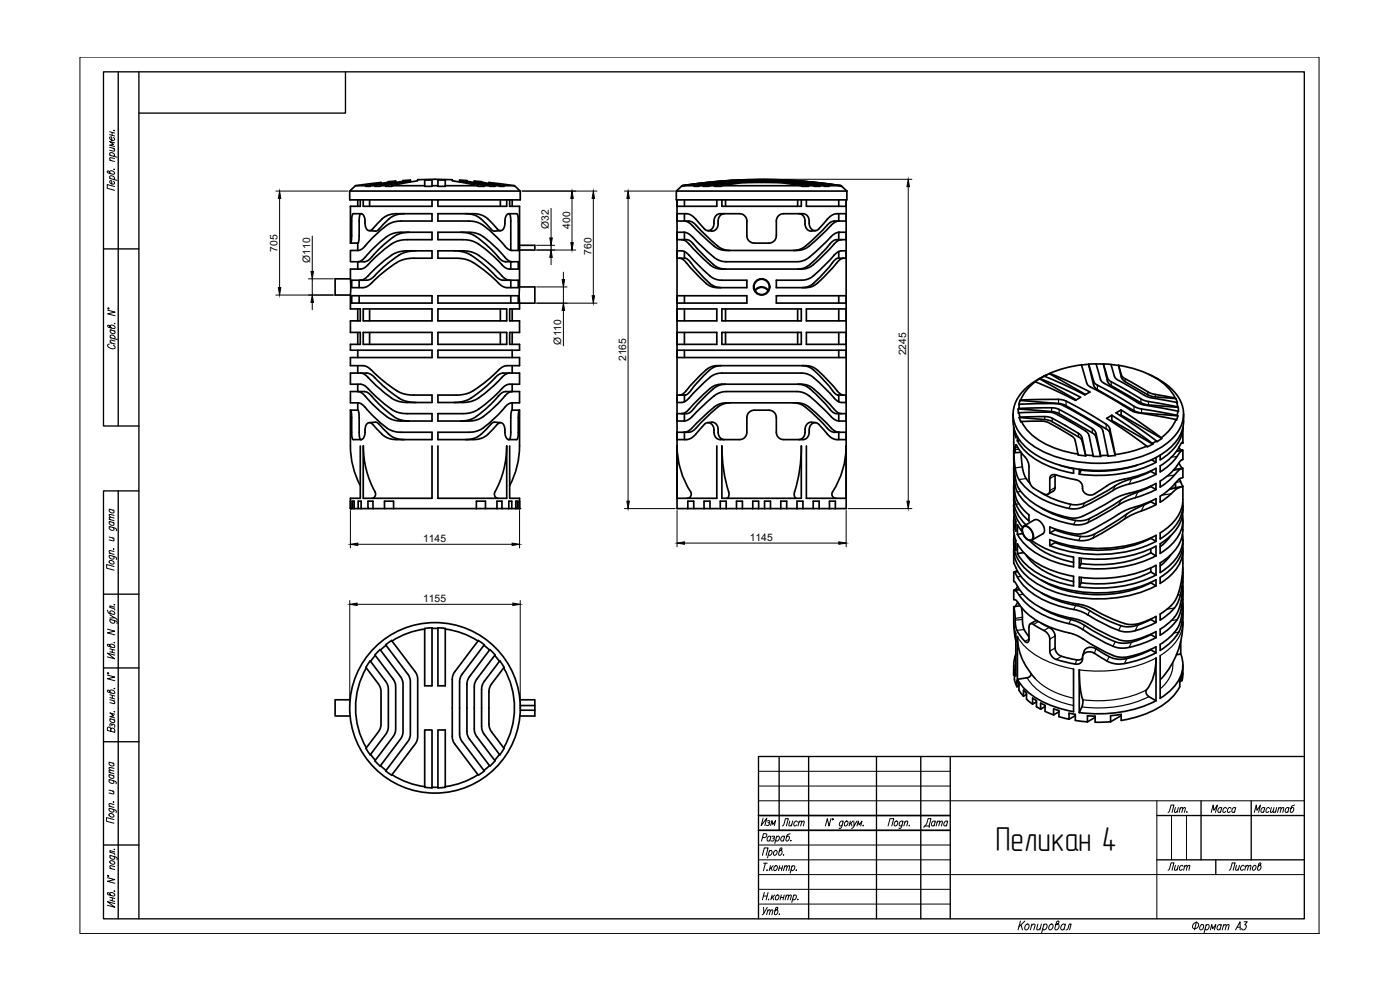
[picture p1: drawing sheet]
<svg xmlns="http://www.w3.org/2000/svg" width="420mm" height="297mm" viewBox="0 0 420 297" stroke-linecap="round" stroke-linejoin="round" font-family="sans-serif">
<defs><g id="words">
<text font-size="10.4" x="298.8" y="255.3">Пеликан 4</text>
<g font-size="5.7">
<text x="227.2" y="249.1">Изм</text>
<text x="275.9" y="249.4">Дата</text>
<text x="349.2" y="262.5">Лист</text>
</g>
<g font-size="5.3">
<text x="349.2" y="244.8">Лит.</text>
<text x="375.4" y="244.8">Масштаб</text>
<text x="233.5" y="249.1">Лист</text>
</g>
<g font-size="3.1">
<text x="164.7" y="68.7" transform="rotate(-90 164.7 68.7)">Ø32</text>
<text x="171.1" y="68.7" transform="rotate(-90 171.1 68.7)">400</text>
<text x="83.3" y="75.5" transform="rotate(-90 83.3 75.5)">705</text>
<text x="177.5" y="76.4" transform="rotate(-90 177.5 76.4)">760</text>
<text x="93.1" y="78.8" transform="rotate(-90 93.1 78.8)">Ø110</text>
<text x="168.4" y="103.4" transform="rotate(-90 168.4 103.4)">Ø110</text>
<text x="272" y="106.6" transform="rotate(-90 272 106.6)">2245</text>
<text x="187.9" y="108.4" transform="rotate(-90 187.9 108.4)">2165</text>
<text x="127" y="162.7">1145</text>
<text x="225" y="162.4">1145</text>
<text x="127" y="180.7">1155</text>
</g>
</g></defs>
<g fill="none" stroke="#000" stroke-width=".51">
<path d="M105 57.3h51.1M105 57.3v2.7h51.1v-2.7M106.7 55.7h3.2M106.7 55.7l-1.7 1.6M107.4 60v1.9M108.1 60v1.9h-2.9v11h2.3l.1-.2 .2-7.4 .2-.9 .3-.3M109 60v1.9h20.7v-1.9M109.9 55.7l-.1 .2h1.3l.1-.2M110.9 60v1.9M111.2 55.7l5.4-1.2 2.2-.2-.5 .3-5.7 1.1M111.2 55.7h1.4M112.6 55.7l-.1 .2h1.6l.1-.2"/>
<path d="M114.2 55.7h1.7M114.3 54.7v.1M114.3 54.8l-4.4 .9M114.3 54.7l-7.6 1M114.3 54.8v.2M115.9 55.7l-.2 .2h1.8l.1-.2M117.6 55.7l7.6-1.4 .2-.4 5.1-.1 5.2 .1 .2 .4 7.6 1.4M117.6 55.7h9.9M118.8 54.5v.2M123.2 54.2v-.2l-2.2 .2-.4 .2-6.4 1.3M123.2 54.2l-7.3 1.5M123.2 54.2v.4"/>
<path d="M127.5 55.7v-1.7h2.2v1.7M127.5 55.7v.2h2.2v-.2M129.7 55.7h1.7M131.4 60v1.9h20.7v-1.9M131.4 55.7v-1.7h2.2v1.7M131.4 55.7v.2h2.2v-.2M133.6 55.7h9.9M137.9 54.2v.4M142.3 54.5h2.2l5.4 1.2M142.3 54.5l6.2 1.2M142.3 54.5v.2M143.5 55.7l.1 .2h1.8l-.2-.2"/>
<path d="M145.2 55.7l-7-1.3-.3-.1v-.3l2.2 .2 .3 .2 6.5 1.3M145.2 55.7h1.7M146.7 54.7l4.5 1M146.7 54.7l7.7 1M146.7 54.8v.2M146.9 55.7l.1 .2h1.6l-.1-.2M148.5 55.7h1.4M149.9 55.7l.1 .2h1.3l-.1-.2M150.2 60v1.9M151.2 55.7h3.2M153 60v1.9h2.9v11.7M153.7 60v1.9"/>
<path d="M154.4 55.7l1.7 1.6M203 57.3h51.2M203 57.3v2.7h51.2v-2.7M203.2 60v92.6h3.2M204.7 55.7a148.7 148.7 0 0 1 47.7 0M204.7 55.7h.1M204.7 55.7l-1.7 1.6M204.7 55.7l-.2 .2 .4-.2M204.9 55.7h3.6M205.4 60v1.9M208.5 55.7a112.6 112.6 0 0 1 40.1 0M208.5 55.7l-.1 .2h1.2l.2-.2"/>
<path d="M209.8 55.7a104.9 104.9 0 0 1 37.5 0M209.8 55.7h1.4M211.2 55.7a98 98 0 0 1 34.7 0M211.2 55.7l-.1 .2h1.6l.1-.2M212.8 55.7a81.3 81.3 0 0 1 22.7-1.2l8.8 1.2M212.8 55.7h1.8M214.6 55.7a71.5 71.5 0 0 1 20.2-1l7.7 1M214.6 55.7l-.2 .2h2l.2-.2M215.1 60v1.9h-11.9M216.6 55.7a68.4 68.4 0 0 1 18-.8l6 .8M216.6 55.7h24M216.6 60v1.9h23.9v-1.9"/>
<path d="M217.7 60v1.9M221.9 54l-6.3 .4-10.7 1.3M221.9 54l-8.5 .6-8.7 1.1M221.9 54h.1M239.4 60v1.9M240.6 55.7l.1 .2h2l-.2-.2M242 60v1.9h11.9M242.5 55.7h1.8M244.3 55.7l.2 .2h1.6l-.2-.2M245.9 55.7h1.4M247.3 55.7l.2 .2h1.3l-.2-.2M248.6 55.7h3.6"/>
<path d="M251.7 60v1.9M252.2 55.7l-6.4-.8-10.6-.9 8.5 .6 8.7 1.1M252.2 55.7l.4 .2-.2-.2M252.4 55.7h.1M252.4 55.7l1.8 1.6M253.9 60v92.6h-3.2M105.2 72.9l.3-1.1 .2-7.3 .3-.4h2.4a1.99 1.99 0 0 1 1.1 2.2 2.2 2.2 0 0 0 1.5 2.9 5.4 5.4 0 0 0 2.3-2.2 7.2 7.2 0 0 1 7.1-2.9h9.3v2.2h-3.2a31.2 31.2 0 0 0-8.4 .3 20.9 20.9 0 0 0-7.3 5.8l-1.2 1.4M107.4 72.9v2.2M107.4 78.5v2.2M107.5 78.5a4 4 0 0 0 2.7-2l2-2.1a18.9 18.9 0 0 1 5.8-4.4l2.4-.3h9.3v2.2h-1.5a35.9 35.9 0 0 0-8.5 .3 21.2 21.2 0 0 0-7.4 5.3l-.6 .6a6.6 6.6 0 0 1-3.3 2.6h-3.2v3M109.6 73.8a3.4 3.4 0 0 1-3.7 1.3h-.7v3.4h2.3M113.6 68.9l-.7 .4-2.1-.1"/>
<path d="M119 78.8a12.5 12.5 0 0 1 7.9-1.3h2.8v-2.2h-1.5a33.9 33.9 0 0 0-8.5 .3 21.5 21.5 0 0 0-7.4 5.2l-.6 .7a6.3 6.3 0 0 1-3.3 2.6h-.3M119 78.8l-5.5 4.2a11.2 11.2 0 0 1-4 3.2l-4 .1v-2.2h2.6M121.4 64.1a7.7 7.7 0 0 0-6.5 3.4l-1.3 1.4M122.8 69.7a9.1 9.1 0 0 0-6.9 3.1l-3.3 3.1a6 6 0 0 1-3 2.6h-2.1M124.8 75.3a10.3 10.3 0 0 0-7.6 3l-3.5 3.1a6.5 6.5 0 0 1-3.4 2.7h-2.2M131.4 69.7h6.3a11.7 11.7 0 0 1 6.4 .7l2.6 2 3.6 3.4a6.5 6.5 0 0 0 3.1 2.7h2.1v2.2h-.3a5.6 5.6 0 0 1-3.7-.5 37.8 37.8 0 0 0-9.5-7.8 21.1 21.1 0 0 0-7.5-.5h-3.1zM136.3 75.3a10.4 10.4 0 0 1 7.6 3l3.5 3.1a6.4 6.4 0 0 0 3.4 2.7h2.1M138.3 69.7a9.1 9.1 0 0 1 6.9 3.1l3.3 3.1a5.9 5.9 0 0 0 3 2.6h2.1M139.7 64.1a7.8 7.8 0 0 1 6.5 3.4l1.7 1.7h2.4M142.1 78.8a12.5 12.5 0 0 0-7.9-1.3h-2.8v-2.2h1.5a33.9 33.9 0 0 1 8.5 .3 21.2 21.2 0 0 1 7.4 5.2l.6 .7a6.2 6.2 0 0 0 3.3 2.6h.2M142.1 78.8l5.5 4.2a12.6 12.6 0 0 0 3.6 3.1l4.3 .2v-2.2h-2.6M151.5 73.8l-2.6-2.8a14 14 0 0 0-6.4-4.5l-11.1-.2v-2.2h9.2a7.6 7.6 0 0 1 7.6 3.4l.3 .4a1.9 1.9 0 0 0 1.9 1.3 3.4 3.4 0 0 0 1.2-3.5l.5-1.2 .5-.4 2.7 .2 .2 1.6v9.2a3.7 3.7 0 0 1-3.7-1l-.3-.3"/>
<path d="M152.7 64.1l.4 .5 .2 1.3v9.2M153.3 78.5v2.2M155.9 73.6v1.4M155.9 73.6h4.6v1.4h-4.6M155.9 75v11.1M203.2 64.1h.6a5 5 0 0 1 4.7 1.3l1.2 1.3a5.7 5.7 0 0 0 2.6 2.5 2.16 2.16 0 0 0 2-2.9 2.04 2.04 0 0 1 1.9-2.2h5.7l1.4 .5 .6 .7 .2 .8v4.6a2.24 2.24 0 0 0 2.3 2.2h4.4a2.24 2.24 0 0 0 2.2-2.2v-4.6l.2-.8 .6-.7 1.4-.5h5.8a2.04 2.04 0 0 1 1.9 2.2 2.04 2.04 0 0 0 .3 2.1 2.04 2.04 0 0 0 2.1 .7l1.7-1.9a6.2 6.2 0 0 1 4.2-3.1h2.7M203.2 66.3h2.1M203.2 69.7h.6a4.4 4.4 0 0 1 4.6 2l5.8 5.5M203.2 71.9h1.4M203.2 77.5h.8M203.2 75.3h.3a3.8 3.8 0 0 1 3.9 1.9l2.5 2.7a13.4 13.4 0 0 0 5.2 4l1.5 .2h7.5v2.2h-7.5a6.6 6.6 0 0 1-6.3-2.8l-4.3-4.7M204 77.5a2.81 2.81 0 0 1 2 1.3"/>
<path d="M204 77.5h1.8l1.5 1.3M204.6 71.9a3.7 3.7 0 0 1 2.8 2l2.5 2.6a13 13 0 0 0 5.2 4l1.5 .2h22.6a6.9 6.9 0 0 0 6.5-2.8l2.8-2.7a9.8 9.8 0 0 1 3.6-3.2l.4-.1M204.6 71.9h1.5a3.5 3.5 0 0 1 2.5 2l5.5 5.5M205.3 66.3a4.2 4.2 0 0 1 3.1 2l5.8 5.5M205.3 66.3h1.4a3.2 3.2 0 0 1 2.3 1.4M205.4 64.1v2.2M205.4 69.7v2.2M205.4 75.5v2M207.3 78.8l2.7 3.3a12.7 12.7 0 0 0 4.7 3.9l1.7 .3M209 67.7l2.5 2.6 3.8 3.5M214.1 79.4a5.4 5.4 0 0 0 3.6 1.3M214.2 73.8a6.5 6.5 0 0 0 5.1 1.3h17.1a9.1 9.1 0 0 0 5.7-.7l.8-.6"/>
<path d="M214.2 77.2a6.7 6.7 0 0 0 5.1 1.3h18.5a6.7 6.7 0 0 0 5.1-1.3M215.3 73.8a5.7 5.7 0 0 0 3.8 1.3M217.4 64.1a2.04 2.04 0 0 0-1.9 2.2v.8a2.01 2.01 0 0 1-1.9 2.2l-1.2-.1M239.7 64.1a2.04 2.04 0 0 1 1.9 2.2v.8a2.01 2.01 0 0 0 1.9 2.2l1.3-.1M241.8 73.8a5.7 5.7 0 0 1-3.8 1.3M249.8 78.8l-2.7 3.3a12.9 12.9 0 0 1-4.7 3.9l-1.6 .3M251.7 64.1v2.2M251.7 69.7v2.2M251.7 75.5v2M251.8 66.3h2.1M251.8 66.3a4.1 4.1 0 0 0-3 2l-5.9 5.5M251.8 66.3h-1.4a3.9 3.9 0 0 0-2.8 2l-5.8 5.5"/>
<path d="M252.5 71.9h1.4M252.5 71.9h-1.5a3.4 3.4 0 0 0-2.5 2l-2.4 2.6a13 13 0 0 1-5.2 4l-1.5 .2M253.2 77.5h.7M253.2 77.5a2.81 2.81 0 0 0-2 1.3M253.2 77.5h-1.8l-1.6 1.3M253.9 75.3h-.3a3.7 3.7 0 0 0-3.8 1.9l-2.6 2.7a13.2 13.2 0 0 1-5.2 4l-1.5 .2h-7.5v2.2h7.5a6.6 6.6 0 0 0 6.4-2.8l4.3-4.7M253.9 69.7h-.6a4.3 4.3 0 0 0-4.5 2l-5.9 5.5M105.2 88.5v4.2h2.9v3.6h-2.9v3.4h2.9v3.6h-2.9v1.8h24.5v2.2h-24.5v2.4h1.1a6.5 6.5 0 0 1 4.2 .6l4.5 4a14.6 14.6 0 0 0 7.9 4.2h6.8v2.3h-1.5a33.9 33.9 0 0 1-8.5-.4l-2.3-1M105.2 83.7v4.8M105.2 83.7h-4.6v4.8h4.6M105.5 88.7h24.2v2.2h-24.2zM107.4 92.7v3.6"/>
<path d="M107.4 99.7v3.6M107.8 84.1v2.2M107.8 88.7v2.2M109 92.7h20.7v3.6h-20.7zM109 99.7h20.7v3.6h-20.7zM110.9 92.7v3.6M110.9 99.7v3.6M131.4 88.7h24.1v2.2h-24.1zM131.4 92.7h20.7v3.6h-20.7zM131.4 99.7h20.7v3.6h-20.7zM150.2 92.7v3.6M150.2 99.7v3.6"/>
<path d="M153.3 84.1v2.2M153.3 88.7v2.2M153.7 92.7v3.6M153.7 99.7v3.6M155.9 91v1.7h-2.9v3.6h2.9v3.4h-2.9v3.6h2.9v1.8h-24.5v2.2h24.5v2.4h-1.1a6.5 6.5 0 0 0-4.2 .6l-4.5 4a14.6 14.6 0 0 1-7.9 4.2h-6.8v2.3h1.5a33.9 33.9 0 0 0 8.5-.4l2.2-1M155.9 86.1v4.9M155.9 86.1h4.6v4.9h-4.6M203.2 88.7h20.9v2.2h-20.9M203.2 92.7h11.9v3.6h-11.9M203.2 99.7h11.9v3.6h-11.9M205.4 88.7v2.2M205.4 92.7v3.6"/>
<path d="M205.4 99.7v3.6M216.6 92.7h23.9v3.6h-23.9zM216.6 99.7h23.9v3.6h-23.9zM217.7 92.7v3.6M217.7 99.7v3.6M226.6 87.3a2.3 2.3 0 0 1 3.9 0M230.6 87.2a2.44 2.44 0 0 0-4.1 0M239.4 92.7v3.6M239.4 99.7v3.6M251.7 88.7v2.2M251.7 92.7v3.6M251.7 99.7v3.6"/>
<path d="M253.9 88.7h-20.9v2.2h20.9M253.9 92.7h-11.9v3.6h11.9M253.9 99.7h-11.9v3.6h11.9M107.4 105.1v2.2M107.4 109.7v2.2M107.4 115.3v2.2M107.5 117.5a4 4 0 0 1 2.7 2l2.7 2.8 3.1 2.6M107.5 117.5h1.9a3.8 3.8 0 0 1 2.7 2l3.1 3.1 2.9 2.3M107.5 117.5h-2.3v3.4h.4a3.7 3.7 0 0 1 3.7 1l2.9 3.1 3.8 3.3M108.1 111.9h2a4.2 4.2 0 0 1 3 2l3.4 3.2 3.2 2.3M108.1 111.9a4.1 4.1 0 0 1 3 2l3.3 3.1 3 2.4M108.1 111.9h-2.9v3.4h.7a5.5 5.5 0 0 1 3.7 .5l.9 .8"/>
<path d="M110.5 116.6l3.2 3.2a13.4 13.4 0 0 0 7.3 4.2l8.7 .1v2.2h-6.3a11.7 11.7 0 0 1-6.4-.7l-1-.6M119.7 119.4a9.6 9.6 0 0 0 5.1 1.4M141.4 119.4a9.6 9.6 0 0 1-5.1 1.4M150.6 116.6l-3.2 3.2a13.6 13.6 0 0 1-7.3 4.2l-8.7 .1v2.2h6.3a11.7 11.7 0 0 0 6.4-.7l1-.6M152.9 111.9a4 4 0 0 0-2.9 2l-3.3 3.1-3 2.4M152.9 111.9h3v3.4h-.7a5.5 5.5 0 0 0-3.7 .5l-.9 .8M152.9 111.9h-1.9a4.1 4.1 0 0 0-2.9 2l-3.5 3.2-3.2 2.3M153.6 117.5a3.9 3.9 0 0 0-2.7 2l-2.7 2.8-3.1 2.6M153.6 117.5h2.3v3.4h-.4a3.7 3.7 0 0 0-3.7 1l-2.9 3.1-3.8 3.3M153.6 117.5h-1.9a3.8 3.8 0 0 0-2.7 2l-3.1 3.1-2.9 2.3M153.7 105.1v2.2M153.7 109.7v2.2"/>
<path d="M153.7 115.3v2.2M203.2 118.5h.8M203.2 107.3h50.7M203.2 105.1h50.7M205.4 105.1v2.2M205.4 118.5v2.1M206.8 119.4a3.5 3.5 0 0 1-3.6 1.4M206.8 119.4l3.1-3.3a13.3 13.3 0 0 1 5.2-4l1.5-.2h21.3a8.7 8.7 0 0 1 5.5 .8l3.1 2.7 3.8 4M211.8 111.1a5.7 5.7 0 0 1 4.7-1.4h24.1a5.8 5.8 0 0 1 4.7 1.4M211.8 111.1l-4.8 4.8a5.9 5.9 0 0 1-2.8 2.6h-.2M214.1 116.6l-4.9 4.9a5.8 5.8 0 0 1-2.9 2.6h-1.7M216.4 109.7a6.4 6.4 0 0 0-5 2.8l-5.1 5.7-.5 .3h-1.8"/>
<path d="M217.7 115.3a5.4 5.4 0 0 0-3.6 1.3M239.4 115.3a5.4 5.4 0 0 1 3.6 1.3M240.8 109.7a6.5 6.5 0 0 1 5 2.8l3.1 3.4a6.1 6.1 0 0 0 2.5 2.6h1.8M243.1 116.6l4.9 4.9a5.7 5.7 0 0 0 2.8 2.6h1.7M245.4 111.1l4.2 4.2a9 9 0 0 0 3.2 3.2h.4M250.3 119.4a3.5 3.5 0 0 0 3.6 1.4M251.7 105.1v2.2M251.7 118.5v2.1M253.2 118.5h.7M310.7 114.5a12.8 12.8 0 0 0-4.4 5.5M312 113.6l-1.3 1M312.2 113.6l6.1 2.6 6 3-1.5 .9-7.5-3.6-4.6-1.9"/>
<path d="M312.2 113.6l-.2 .1 11 6.3M313.4 112.8l-1.2 .8M314.3 112.4l-1 .4M314.9 112.1l4.7 1.9 7.5 3.6-1.5 .9-6.1-3-6.1-2.6M314.9 112.1l10.9 6.2M315 112.1l-1.6 .8M315.1 112a32.9 32.9 0 0 1 9.5-2.5l1.6 5.6 .3 .5 13.3 7.7 1.4 .5 8.9 1.5 3 .7 .4-1.2M326.7 109.3l-2.1 .2M326.7 109.3l1.5 5.1 .5 .8 11.6 6.7 1.7 .7 11.3 2M326.7 109.3l1.5 6.3 .3 .6 .9 .7 11.8 6.7 1.4 .3 10.9 .9M326.7 109.3l2.2-.1 1.4 4.7 .5 .7 10.8 6.3 1.7 .6 10.1 1.8M328.9 109.2h2.2"/>
<path d="M331.1 109.2l1.3 5.2 .5 .8 9.5 5.6M331.2 109.2l1.2 4.3 1.1 1 9.9 5.7 10 1.9M331.2 109.2h-.1M331.2 109.2l2.2 .1M335.7 109.7l-2.3-.3 1.1 3.7 .9 .8 9.1 5.2 8.7 1.6M335.7 109.7l.9 2.9 .5 .6 7.4 4.4 1.6 .6 6.8 1.4M335.7 109.7l.8 3.5M335.7 109.6a24.4 24.4 0 0 1 15.8 7.8l1.2 2M336.6 113.2l.2 .6 .9 .7M337.7 114.5l7.6 4.3 7.6 .8M344.8 112.3a17.9 17.9 0 0 1 9.7 8.6 9.9 9.9 0 0 1-3.5 11.4 32.9 32.9 0 0 1-21.4 6.7 33.7 33.7 0 0 1-21.4-6.7 9.8 9.8 0 0 1-2.9-12.5 17.2 17.2 0 0 1 8.1-6.9M352.9 119.6l.5 1.3"/>
<path d="M105.2 123.1l.3 1.1 .2 7.3 .3 .4h2.4a1.99 1.99 0 0 0 1.1-2.2 2.2 2.2 0 0 1 1.5-2.9l.6 .3 3 3.1M107.4 120.9v2.2M108.1 133.8v15.7h-2.9v3.1M108.3 131.9l-.3-.3-.2-.8-.2-7.5-.1-.2h-2.3v10.7a25.4 25.4 0 0 0 2.9 11.9M110.8 126.8l2.1-.1 .7 .5M113.6 127.1l1.3 1.4a7.7 7.7 0 0 0 6.5 3.4M116 128.3a8 8 0 0 0 5.9 1.4h7.8v2.2h-9.3a7.2 7.2 0 0 1-5.9-1.7M118.1 125a7.9 7.9 0 0 0 4.7 1.3M129.7 133.8v15.7h-20.7v-15.7a32.1 32.1 0 0 0 3.7 14.4l-.3 .9-.8 .4M131.4 133.8v15.7h20.7v-15.7a31.6 31.6 0 0 1-3.7 14.4l.3 .9 .7 .4M142.9 125a7.9 7.9 0 0 1-4.6 1.3M145.1 128.3a8 8 0 0 1-5.9 1.4h-7.8v2.2h9.2a7.2 7.2 0 0 0 5.9-1.7"/>
<path d="M150.3 126.8h-2.4l-1.7 1.7a7.8 7.8 0 0 1-6.5 3.4M152.7 131.9l.3-.3 .3-.8 .2-7.5 .1-.2h2.3v10.7a25.4 25.4 0 0 1-2.9 11.9M153 133.8v15.7h2.9v3.1M153.7 120.9v2.2M155.8 123.1l-.2 1.1-.3 7.3-.2 .4h-2.4a1.99 1.99 0 0 1-1.2-2.2 2.2 2.2 0 0 0-1.4-2.9l-.6 .3-3 3.1M203.2 131.9h.6a5 5 0 0 0 4.7-1.3l2.5-2.8a1.77 1.77 0 0 1 2.2-.8 1.77 1.77 0 0 1 1.1 2v.7a2.04 2.04 0 0 0 1.9 2.2h5.7l1.4-.5 .6-.6 .2-.9v-4.6a2.24 2.24 0 0 1 2.3-2.2h4.4a2.24 2.24 0 0 1 2.2 2.2v4.6l.2 .9 .6 .6 1.4 .5h5.8a2.04 2.04 0 0 0 1.9-2.2 2.04 2.04 0 0 1 .3-2.1 2.04 2.04 0 0 1 2.1-.6l1.7 1.8a6.7 6.7 0 0 0 3.9 3.1h3M203.2 124.1h1.4M203.2 129.7h2.1M203.2 133.8a27.1 27.1 0 0 0 4.2 14.2l-.3 1.1-.9 .4M204.6 124.1a3.7 3.7 0 0 0 2.8-2l2.5-2.6a13.4 13.4 0 0 1 5.2-4l1.5-.2h22.6a7 7 0 0 1 6.5 2.8l2.8 2.7a9.7 9.7 0 0 0 3.6 3.2l.4 .1M205.3 129.7a4.2 4.2 0 0 0 3.1-2l2.7-2.7a13.7 13.7 0 0 1 5.4-3.9l1.5-.2h18.4a9.1 9.1 0 0 1 5.7 .7l5.4 4.8a10.4 10.4 0 0 0 3.5 3.1l.8 .2M205.4 124.1v2.2"/>
<path d="M205.4 129.7v2.2M207.8 125a4.6 4.6 0 0 1-4.6 1.3M207.8 125l3.3-3.4a13.4 13.4 0 0 1 5.4-3.9l1.5-.2h19.8a7.5 7.5 0 0 1 6.7 2.7l4.9 4.8M209 128.3a3.2 3.2 0 0 1-2.3 1.4h-1.4M212.4 126.8l1.2-.1a2.01 2.01 0 0 1 1.9 2.2v.8a2.04 2.04 0 0 0 1.9 2.2M215.1 133.8v15.7h-11.9M219.1 120.9a7 7 0 0 0-5.4 2.7l-4.7 4.7M238 120.9a7.1 7.1 0 0 1 5.4 2.7l4.8 4.7M242 133.8v15.7h11.9M244.8 126.8l-1.3-.1a2.01 2.01 0 0 0-1.9 2.2v.8a2.04 2.04 0 0 1-1.9 2.2M248.1 128.3a3.2 3.2 0 0 0 2.3 1.4h1.4M249.4 125a4.6 4.6 0 0 0 4.5 1.3"/>
<path d="M251.7 124.1v2.2M251.7 129.7v2.2M251.8 129.7h2.1M252.5 124.1h1.4M253.9 133.8a26.8 26.8 0 0 1-4.2 14.2l.3 1.1 .9 .4M304 124.3a11.8 11.8 0 0 0 6.1 11.6 39.1 39.1 0 0 0 30.5 3.8 22.8 22.8 0 0 0 13-8.1 10.7 10.7 0 0 0 1.6-7.3M304.2 128.3l.2 7.4h.2l.2-2.3 1.6 2.3a6.4 6.4 0 0 1 2.4 4.1v3.8a3.9 3.9 0 0 0 1.4 2.8M304.2 135.1l.2 5.8a11 11 0 0 0 5.6 10 26.2 26.2 0 0 0 12.9 4.5 29.4 29.4 0 0 0 8.4-3.9 20.6 20.6 0 0 1 7.6-3.5M304.2 128.3l.7 3M304.3 134a19.5 19.5 0 0 0 1.5 9.9 22.3 22.3 0 0 0 13.4 8.3 8.1 8.1 0 0 0 7.6-1l4.5-2.4a24.9 24.9 0 0 1 10.5-4.3l5.1-2.2M304.3 139.2l.1 4.9M304.9 130.2v1.1"/>
<path d="M305.3 131.1v1.2M305.3 132.3a21.1 21.1 0 0 0 13.6 9l3.3 .7v-1.4M305.6 122.7l10 .8M305.6 122.7v1.3l.2-.2M305.8 122.5h11a73.5 73.5 0 0 1 11.8 6.8l.3 .8 1.4 6.6M305.8 122.5l-.2 .2M305.8 123.8l9.7-.1 1.3 .4 4.5 2.5 4.4 2.7 .8 .6 .4 .9 1.2 5.9M305.8 123.8l.3 1.3M305.9 125.3l.5 1.3 .2-.1M306 121.3l11.9-.1a77.2 77.2 0 0 1 12.7 7.4l.4 .8 1.5 7.2M306 121.3l-.2 1.2M306.1 132.2l-.8 .1"/>
<path d="M306.1 120.1l11.6 1 2.2 .6M306.1 120.1l-.3 1.3 .2-.1M306.3 120l8.6-.2 4 .2a81.9 81.9 0 0 1 13.8 8l.3 .5 1.7 7.9M306.3 120l-.2 .1M306.4 135.7l-1.9 .1M306.5 135.8a13.3 13.3 0 0 0 2.1 8.7l.6 .6M306.6 126.5l6.8-.1 1.4 .4 3.4 1.9 3.4 2.1 .9 .8 1 4.7M306.6 126.5a17.5 17.5 0 0 0 10.3 8.1l3.2 1 3.4 .6M315.6 123.5l2.3 .6 10.5 6.2 .5 .9 1.4 5.8M315.8 126.5l8.5 5 .5 .9 1 4.4M315.8 126.5l-1.8-.6-8.1-.6 8.6-.2 1.3 .4 3.9 2.2 4.2 2.5 .6 .7 1.3 5.9M318 139.6l4.2 1.1"/>
<path d="M319.9 121.7l12.1 7 .6 .4 .5 .9M323.5 136.3v.2M323.6 136.5l2.3 .3M325.8 136.5l2.3 .2M328.1 136.7v.2h2.2M330.3 136.7v.3M332.5 136.6v.3l2.2-.3M332.5 136.6l-2.2 .1M333.1 130l1.6 6.7M333.4 126.3l.3-.1 12.3 7.1M333.7 124.6l12.1 8.4M333.7 124.6l-1.6 .9 12.1 8.4"/>
<path d="M333.7 124.6v1.6M334.7 136.4v.3M336.2 124.7l.3-.2 12.1 7.1M336.5 123l5.9 4 6.2 4.6M336.5 123l-1.6 .9 7.6 5.1 4.7 3.5 1.5-.9M336.5 123v1.5M341.2 139.6a38.2 38.2 0 0 1-16.7 1.4M342.4 120.8l1.8 .6 9.4 .8M344.2 133.8a33.9 33.9 0 0 1-9.5 2.6M345.6 138l1.3 .7M345.8 133l.2 .3M346 133.2l-1.7 .9-.1-.2"/>
<path d="M346.9 137.3v1.4M346.9 138.7a39.2 39.2 0 0 1-23 3.6M347.1 132.3l-1.2 .7M352.9 125.9a12.4 12.4 0 0 1-4.4 5.4M353.2 120.7l.2 .2M353.2 120.7l.2 1.3M353.3 124.6l.2 .2M353.4 122.1l.2 .1M353.4 123.3l.2 .2M353.5 123.3l-.2 1.3M353.6 122.2v1.3M353.8 134.3a15.5 15.5 0 0 1-5.6 5.5v1.8a21.7 21.7 0 0 0 6.3-6.3h.1"/>
<path d="M353.8 134.3l.6 .7 .6 .1-.4 .2M354.6 138l-.9 1.1a16.3 16.3 0 0 1-5.5 5.2v1.8l2.4-1.7 2.1-2.2a4 4 0 0 1 2.3-1.7l-.4-.3-.8-1.3M354.9 132.7l-1.1 1.6M354.9 132.7l.1 .2M355 132.9l-.5 .1M355 128.3v4.6M355 135.1v2.7M355 128.3a12.3 12.3 0 0 1-6.8 9.7v-1.4M355 137.8l-.4 .2M105.2 150.4l.1 2.2zM105.3 152.6h.5M105.8 150.4h.5v2.2h-.5z"/>
<path d="M106.3 152.6h1.2M107.5 150.4h.9v2.2h-.9zM108.4 152.6h2M110.4 150.4h1.5v2.2h-1.5zM111.9 152.6h3.5M115.4 150.4h2.7v2.2h-2.7zM118.1 152.6h24.9M143 150.4h2.7v2.2h-2.7zM145.7 152.6h3.4M149.1 150.4h1.6v2.2h-1.6zM150.7 152.6h2M152.7 150.4h.9v2.2h-.9z"/>
<path d="M153.6 152.6h1.2M154.8 150.4h.5v2.2h-.5zM155.3 152.6h.5M155.8 150.4l.1 2.2zM206.4 152.6v-2.2h1.8v2.2M206.4 152.6h1.8M208.2 152.6h3.1M211.3 152.6v-2.2h1.8v2.2M211.3 152.6h1.8M213.1 152.6h3.1M216.2 152.6v-2.2h1.7v2.2M216.2 152.6h1.7"/>
<path d="M217.9 152.6h3.1M218.2 149.5a1.52 1.52 0 0 0 .5-1.9 45.8 45.8 0 0 1-2.1-13.8v15.7h23.9v-15.7a51.6 51.6 0 0 1-2.2 14.6l.2 .7 .5 .4M221 152.6v-2.2h1.8v2.2M221 152.6h1.8M222.8 152.6h3.1M225.9 152.6v-2.2h1.8v2.2M225.9 152.6h5.3M229.5 152.6v-2.2h1.7v2.2M231.2 152.6h3.1M234.3 152.6v-2.2h1.8v2.2M234.3 152.6h1.8M236.1 152.6h3.1"/>
<path d="M239.2 152.6v-2.2h1.8v2.2M239.2 152.6h1.8M241 152.6h3.1M244.1 150.4h1.7v2.2h-1.7zM245.8 152.6h3.1M248.9 152.6v-2.2h1.8v2.2M248.9 152.6h1.8M304.2 145.9a16.8 16.8 0 0 0 .5 6.6l1.2 2.6 2 2.4M304.2 140.5l.2 6.3M304.2 151.7l.1 2.5 .6 2.2M304.2 156l.1 4 .6 2.2M304.3 144.6a12.7 12.7 0 0 0 2.7 9.9l1.8 1.8"/>
<path d="M304.3 150.8a9.6 9.6 0 0 0 2.6 7.4M304.4 154.6l-.1 2.7 .6 2M304.4 144.1l.4 2 .5 1.5M304.4 146.8l.4 2 .5 1.6M304.9 156.4v2.9M305.3 147.6a21.1 21.1 0 0 0 13.6 9 10.4 10.4 0 0 0 6.6 .6l3.8-1.9 4.6-2.7a19.2 19.2 0 0 1 6.8-3.2M305.3 150.4a13.8 13.8 0 0 0 3.5 4.1v1.8M306.8 159.5l-1.5-2.1v2.9M306.9 158.1a1.53 1.53 0 0 1 2.4 .7l.6 1a1.39 1.39 0 0 1 .3 1.5 1.39 1.39 0 0 1-1.3 .9 3.3 3.3 0 0 1-2-4.1zM307 158.2a1.43 1.43 0 0 1 2.3 .6l.5 1a1.31 1.31 0 0 1 .3 1.4 1.31 1.31 0 0 1-1.2 .8 3.1 3.1 0 0 1-1.9-3.8zM307.2 157.9l3.3-1.9a3.1 3.1 0 0 1 2.9 3.6l-.5 .6-3.3 1.9M310.2 146.4l3.1 1.8"/>
<path d="M312.5 147.8a23.3 23.3 0 0 0 11 3.6l2-.5M316.6 158.7v.3M316.6 159l-1.5 .9M316.7 142.4l-.1 4.4-.5 .5-1.6 1M323.9 140.8v1.5M324.5 140.9v.1M324.5 141l-.6 1.3M336.4 150l-5.6 3.5a14.9 14.9 0 0 1-6.4 2.8 27.1 27.1 0 0 1-11.9-3.9M339.6 143.7l-.6 .2a27.6 27.6 0 0 0-8 4.1l-5.5 2.9M342.5 153.3l-.6 .2a31.3 31.3 0 0 0-8.2 4.7l-1.8 1.1a16.3 16.3 0 0 1-6.5 2.9 30.7 30.7 0 0 1-10.3-2.3M345.4 150.5l1.5 .9v-1.8l-2.9 1.4-4 1.3a23.4 23.4 0 0 0-7 3.7l-2.8 1.6a15.3 15.3 0 0 1-6.3 2.6l-4.2-.6-4.6-1.5v1.8M345.4 141.4l1.5 .9"/>
<path d="M345.4 141.3v.1M345.4 150.4v.1M345.4 141.4l-2.7 1.3-3.1 1M345.4 146l-7.2 3-1.8 1.1M345.4 150.5a50.4 50.4 0 0 0-11.5 6.6l-1.7 1.1a17.2 17.2 0 0 1-5.9 2.7 25 25 0 0 1-9.6-1.9M346.9 142.3v-1.8a40.6 40.6 0 0 1-11.5 3.7 26.1 26.1 0 0 0-6.4 3.7 2.53 2.53 0 0 1-3 .3 2.53 2.53 0 0 1-1.2-2.7l-.6-.9-.9-.5-4.9-1.2a3.2 3.2 0 0 0-2.8-.4l-.4 .5-.1 .6v3.6a1.13 1.13 0 0 1-.6 1.1 1.13 1.13 0 0 1-1.2-.1M346.9 145.1v1.8l-1.5-1.1M346.9 151.4l-4.4 1.9M346.9 146.9l-2.9 1.3-3.3 1.1M346.9 145.1a31.7 31.7 0 0 1-8 2.9M351.2 146.7l-.2 .1M352.5 145.3l-1.9 1.9-2.4 1.7v1.8l3.3-2.6"/>
<path d="M352.8 140.3v.5l-.6 .3M352.8 144.9v1.3l-1.6 .5M353.9 143.7l1.1 2.2-.2 .1a5.8 5.8 0 0 0-3.3 2.2M355 140.5v2.7M355 145.9v4M355 151.7v1.4M355 156v2.9M355 149.9a12.2 12.2 0 0 1-6.8 10v1.8a12.6 12.6 0 0 0 6.8-9.9v-1M355 153.1a11.7 11.7 0 0 1-5.7 9.3l-1.1 .7v3a12.4 12.4 0 0 0 6.8-10.5l-.1-1M355 158.9a12.2 12.2 0 0 1-6.8 10v2.9a12.3 12.3 0 0 0 6.8-10.4l-.1-1.1M355 143.2l-.1 .1a4.2 4.2 0 0 0-2.4 2M304.2 179.9h.1a1.72 1.72 0 0 1 1.5 1.3 22.3 22.3 0 0 0 13.4 8.3 18.4 18.4 0 0 1 8.5 3.9l6.4 3.3"/>
<path d="M304.2 165v4l.7 1.4M304.2 161.8a11.6 11.6 0 0 0 5.9 10.8 38.2 38.2 0 0 0 26.3 4.8l6.3-1.6 4.2-1.8M304.2 171.7v2.7l.2 .1M304.2 177.1v2.8M304.3 164.1a10.9 10.9 0 0 0 5.1 9.8 36.6 36.6 0 0 0 25 5.5 34.8 34.8 0 0 0 12.5-3.6M304.4 160.3l-.1 2.8 .6 2M304.4 171.8l.9 1.3M304.4 174.5l.9 1.3M304.7 177.2h.1a21.9 21.9 0 0 0 12.9 9.1 21.2 21.2 0 0 1 6.8 2.3l.4 .3M304.9 162.2v2.9M304.9 170.4a17.7 17.7 0 0 0 10.3 8.7 57.7 57.7 0 0 0 10.2 2.5l1.6 .7 5.8 3a14 14 0 0 0 7.9 2l1.8-.4M305 171.4l-.7 .2 .1 .2"/>
<path d="M305.3 171.2l-.3 .2M305.3 173.1a21.1 21.1 0 0 0 13.6 9 23.6 23.6 0 0 1 6.6 1.8l1 .6M305.3 175.8a21.1 21.1 0 0 0 13.6 9.1 22.2 22.2 0 0 1 7.1 2.1l.5 .2M305.3 160.3a21.1 21.1 0 0 0 13.6 9l3.3 .8v-2.9a30.2 30.2 0 0 1-12.6-5.1M305.4 176.1l-.6 .7-.6 .3 .5 .1M306.9 160.1l-1.6 .2M307.2 165.8l-1.9 .3v-2.9a21.1 21.1 0 0 0 13.6 9l3.3 .7v2.9a25.9 25.9 0 0 1-15.6-7.8l-1.3-1.9M307.9 166.5a20.8 20.8 0 0 0 12.8 7.7l1.5 .3M309 162.2a23.9 23.9 0 0 0 13.2 6.5M312.5 174a36.1 36.1 0 0 0 32.9 .9M312.5 177.9a34.5 34.5 0 0 0 11.9 4.1l2.2 1 5.2 2.8 4.6 1.9M316.6 162.5v.3"/>
<path d="M316.6 162.8l-1.5 .9M324.5 173.3v1.6l-.6 1.2M324.5 167.5v1.6M324.5 169.1l-.6 1.2M345.4 161.5l1.5 .9v-1.8a40.5 40.5 0 0 1-31.8 1.3v1.8M345.4 170.4v1.2l1.5 .9M345.4 161.4v.1M345.4 164.6v1.3M345.4 165.9l1.5 .9M345.4 161.5a37 37 0 0 1-28.7 1.3M345.4 171.6a35.9 35.9 0 0 1-20.9 3.2M345.4 165.9a35.9 35.9 0 0 1-20.9 3.2"/>
<path d="M346.9 166.8v-2.9a39.2 39.2 0 0 1-23 3.5v2.9M346.9 174v1.8l-1.5-1.1M346.9 172.5v-2.9a39.2 39.2 0 0 1-23 3.6v2.9M346.9 172.5a39.2 39.2 0 0 1-23 3.6M346.9 166.8a39.2 39.2 0 0 1-23 3.5M346.9 162.4a40.5 40.5 0 0 1-31.8 1.3M351.4 166.5l-1.2 1.5-2 1.8M351.4 160.7l-1.2 1.5-2 1.9M355 170.4a21.2 21.2 0 0 1-2.2 11.7l-.3 .3M355 161.8v1.4M355 165v4M355 171.7v2.7"/>
<path d="M355 177.1v2.8M355 169a20.1 20.1 0 0 1-3.2 12.3l-.3 .4M355 174.4a17.8 17.8 0 0 1-2.5 10.8 16.9 16.9 0 0 1-4.3 3.6v1.8a11.8 11.8 0 0 0 6.3-7.9l.5-3.8v-3.1M355 179.9a15.4 15.4 0 0 1-2.2 9.4l-2.4 2.4-2.2 1.6v1.8a12.1 12.1 0 0 0 6.5-8.4l.3-5.8M355 163.2a11.7 11.7 0 0 1-5.7 9.3l-1.1 .8v1.7a12.6 12.6 0 0 0 6.8-9.9v-1M111.2 198.4l-.1-.1-1.3 1.9M111.2 198.4l4.7 6.3 .5 1.2 .2 .9-.2 12.1-.7 1.5-4.5 5.9M112.6 196.7l5.5 7.3 .5 1.1 .2 1-.2 13.6-.5 1.1-5.5 7.3M112.6 196.6l-1.4 1.8M114.2 195.1l-.1-.2-.7 .6-.9 1 .1 .2M114.2 195.1l6.1 8.1 .7 1.8-.2 15.4-.5 1.2-6.1 8.1M115.7 193.5l6.8 9 .7 1.8-.2 16.8-.5 1.2-6.6 8.9"/>
<path d="M115.9 193.6l-1.7 1.4M117.5 192.2l7.2 9.5 .7 1.9v17.6l-.2 1-.5 .8-7.1 9.4M117.5 192.2l-1.8 1.3M127.5 188.7a23.8 23.8 0 0 0-9.8 3.6M129.7 188.6v-.2h-1.4l-.8 .1v.3M129.7 188.6v17.2h-2.2v-17M129.7 188.6h1.7M131.4 188.6v-.2h1.4l.8 .1v.3M131.4 188.6v17.2h2.2v-17M133.6 188.7a23.8 23.8 0 0 1 9.9 3.6M143.6 192.2l-7.3 9.5-.6 1.9v17.6l.2 1 .4 .8 7.2 9.4M143.6 192.2l1.8 1.3"/>
<path d="M145.2 193.6l1.7 1.4M145.4 193.5l-6.9 9-.6 1.8 .1 16.8 .5 1.2 6.7 8.9M146.9 195.1l-6.2 8.1-.6 1.8 .1 15.4 .5 1.2 6.2 8.1M146.9 195.1l.1-.2 .7 .6 .9 1-.1 .2M148.5 196.6l1.4 1.8M148.5 196.7l-5.6 7.3-.5 1.1-.1 1 .1 13.6 .5 1.1 5.6 7.3M304.2 182.1v4.6M304.2 199.5v3.1l.2-.1M304.2 186.7l.2 2.9 .5 2.8M304.3 182.1l.4 4.4a7.3 7.3 0 0 0 3.6 6.3l.3-.2 .2-.7v-3.7a.81 .81 0 0 1 .4-1 .81 .81 0 0 1 1 .2l2 1.2a3.9 3.9 0 0 1 2.9 3v3.8l.5 1.5a3.8 3.8 0 0 0 2.8 1.4l2.1 .5a4.9 4.9 0 0 0 3.4 .3l.5-.3a2.52 2.52 0 0 0 .6-2.1 2.53 2.53 0 0 1 4-.3l3.3 1.9M304.9 190v12.8M304.9 196.2a8.7 8.7 0 0 0 0 6.6"/>
<path d="M305.3 191v12.8l3-.4a1.31 1.31 0 0 0 1.2-1.3M305.4 191a18.7 18.7 0 0 0 5.3 12.6M305.4 180.7l-.7 1.3M306.2 181.7l-2 .4M306.6 182.3l.3 3.9a6.6 6.6 0 0 0 1.9 4.9M311.2 186.2l-2 1M312.5 187l.9 .5a4.5 4.5 0 0 1 3.2 2.8l.1 4.3a3.2 3.2 0 0 0 3.2 2.7l.6 .1a6.3 6.3 0 0 0 3.8 .5l.6-.4M312.5 182.4a27.9 27.9 0 0 0 8.9 3.5M321.4 185.9l2.1 .7 2 1.1M325 188.9l4.5 2.8 4.6 2.2M325.5 187.6l4.6 2.8a19.1 19.1 0 0 0 7 2.6l2.5-.3M326.5 184.5l4.6 2.6a19.7 19.7 0 0 0 7.1 2.5 23.4 23.4 0 0 0 8.7-2.8"/>
<path d="M326.5 187.2l4.6 2.7a14.3 14.3 0 0 0 7.7 2.4l3.6-.8 4.5-2v1.8M328.9 194.7a2.37 2.37 0 0 0-3.6 .7l-.4 1.4M328.9 194.6l1.7 1.1a8.7 8.7 0 0 0 7.6 1.9M332.2 198.4a7.8 7.8 0 0 0 5.3 .7M345.4 195l1.5 .9v-1.8a26.4 26.4 0 0 1-10.5 3.1l-2.4-.5M345.4 185.7l1.5 1.1v-1.8l-4.4 1.9M345.4 190.3v.1M345.4 194.8v.2M345.4 190.4l1.5 .9M345.4 195l-3 1.3-4.2 1.3M345.4 185.9l-2.2 1a9.7 9.7 0 0 1-6.8 .8M345.4 190.4l-2.7 1.3-3.1 1"/>
<path d="M346.9 191.3a26.4 26.4 0 0 1-10.5 3.2l-2.4-.6M346.9 195.9a32.9 32.9 0 0 1-9.4 3.2M346.9 197.4v12.9l-2.1-1.3a1.61 1.61 0 0 1-.7-2 14.8 14.8 0 0 0 2.8-9.6zM348.2 196.7v12.8M351.5 181.7l-3.3 2.5v1.8l2.4-1.7 1.9-1.9M354.4 192.4v3.8l-1.3 .2M354.4 196.2a9.6 9.6 0 0 1-2.8 10.6l-3.4 2.7M355 182.1v4.6M355 199.5v2.6M355 186.7a25.4 25.4 0 0 1-6.4 16.9M105.1 210h-4.5v4.8h4.5M109.8 200.2l.1 .2"/>
<path d="M109.9 200.4l3.8 5.1 .6 2.1v10.3l-.6 1.4-3.8 5.1M109.9 200.4a23.8 23.8 0 0 0 0 24M151.2 200.4l-3.9 5.1-.6 2.1 .1 10.3 .5 1.4 3.9 5.1M151.2 200.4l.1-.2-1.3-1.9-4.9 6.4-.5 1.2-.1 .9v11.1l.4 1.6 5.1 7 1.3-2-.1-.1M151.2 200.4a23.8 23.8 0 0 1 0 24M156 210h4.5v1.7M156.1 211.7h4.4v1.4h-4.4M160.5 213.1v1.7h-4.5M304.2 202.1l.1 .5M304.3 200.8l.1 3.1 .8 2.1M305.8 205.3v1.8l1.4 1.8M305.8 205.7l-.6 .3"/>
<path d="M305.8 205.3l-.6-1.1v1.8M307.2 208.9v-1.8l.9 .9v1.8l1.8 1.5M308.1 208.4l-.9 .5M311.1 210.6l-1.2 .7v-1.8l1.2 .7v1.9l1.2 .7M312.3 211v1.8l1.3-.8M312.3 211l1.3 .6 .1 1.8 2.5 1.1M316.2 212.7v1.8l1.6-.9M316.2 212.7l1.6 .5v1.8l3 .8M320.8 215.8v-1.8l1.9 .3v1.9l3.7 .4M322.2 200.7v12.8a25.9 25.9 0 0 1-15.6-7.8l-1.3-1.9M322.7 214.7l-1.9 1.1M323.9 201a40.3 40.3 0 0 0 1.1 9.7l-.2 1.2-.9 1.9z"/>
<path d="M328.7 215.3l-2.3 1.3M333.3 216.6l-4.6 .1v-1.8l-2.3-.1v1.8M336.5 214.7l-3.2 1.9M346.9 210.2a39.2 39.2 0 0 1-23 3.6M354.1 204.6l.6-.4v-1.8l-.6 1.8v1.8a20.1 20.1 0 0 1-12.7 9.1l-4.9 1.1v-1.8l-3.2 .3v1.9M355 202.1l-.3 2.1M109.8 224.5l1.3 2 .1-.2M109.9 224.4l-.1 .1M111.2 226.3l1.4 1.8M112.5 228.3l1.6 1.6 .1-.2M112.6 228.1l-.1 .2M114.2 229.7l1.7 1.5"/>
<path d="M115.7 231.3l1.8 1.3M115.9 231.2l-.2 .1M117.6 232.4l-.1 .2M117.7 232.4a23.8 23.8 0 0 0 9.8 3.6M127.5 236v-17h2.2v17.4l-2.2-.2M127.5 236v.2M129.7 236.2h1.7M133.6 236v-17h-2.2v17.4l2.2-.2M133.6 236v.2M143.5 232.4a23.8 23.8 0 0 1-9.9 3.6M143.5 232.4l.1 .2M145.2 231.2l.2 .1-1.8 1.3"/>
<path d="M146.9 229.7l-1.7 1.5M148.5 228.1l.1 .2M148.6 228.3l-1.6 1.6-.1-.2M149.9 226.3l-1.4 1.8"/>
<circle cx="228.6" cy="86.1" r="2.44"/>
<circle cx="228.6" cy="86.1" r="2.3"/>
<circle cx="130.6" cy="212.4" r="25.6"/>
</g>
<g fill="#000">
<circle cx="105.2" cy="152.6" r=".25"/>
<circle cx="155.9" cy="152.6" r=".25"/>
</g>
<g fill="none" stroke="#000" stroke-width=".36">
<path d="M317.7 119.8v1.3M328.2 114.4v1.2M329.3 115.6v1.3M332.4 113.4v1M333.5 114.5v1.2M336.5 112.5v.7M337.7 113.6v.9M342.4 119.7v1.1M344.5 117.6v.9M346.7 118.3v.8M305.4 134.3l-.7 .1M305.8 134.8l-1.1 .1"/>
<path d="M313.5 125v.9M315.6 122.4v1.1M315.8 125.5v1M317.9 122.9v1.2M319.9 120.3v1.4M323.6 130v1.1M324.8 131.5v.9M327.8 128.6v1.3M328.9 130.1v1.1M332 127.3v1.4M333.1 128.7v1.3M340.3 121.9v1.3"/>
<path d="M342.6 122.7v1.2M344.7 120.5v1M353.3 137l-1.8 .2M353.9 139.1l-.3 .1M354.6 135l-1.4 .2M354.6 135.3l-1.6 .2M354.8 132.7h.1M355 132.9l-.5 .1M304.5 147.7h-.2M304.8 144l-.4 .1M305.8 151.2l-.9 .1M306.4 147.5l-1.1 .1"/>
<path d="M306.8 140.1l-2.1 .3M308 143.6l-2.2 .3M316.6 146.3l-1.5 .9M316.6 142.7l-1.5 .9M321.4 151.3l-.6 1.3M322.8 156.2l-.6 1.2M325.5 150.9l-.6 1.2M327.1 155.6l-.6 1.2M334.7 145.8l-.7 1.3M336.4 150.1l-.7 1.4M338.1 154.2l-.7 1.6M339.6 143.7l-.7 1.6"/>
<path d="M341.5 147.7l-.8 1.7M343.4 151.5l-.9 1.8M351.5 148.2l-2.9 .4M352.5 142.5l-2.2 .4M353.8 146.3l-2.6 .4M354.3 140.8l-2.2 .3M354.3 144.5l-1.4 .2M354.8 140.4l-2 .4M355 145.9l-2.2 .3M305.4 171.4h-.4M305.5 171.6l-1.1 .2M305.8 176.7l-1.2 .2"/>
<path d="M306 177l-1.3 .2M306.4 172.9l-1.1 .2M307.1 178.3l-1.3 .2M324.3 160.9l-.6 1.3M328.6 160.2l-.6 1.2M354.3 178.5l-.9 .1M304.2 186.7l.2 1.7 .5 1.6M305.3 191a21.1 21.1 0 0 0 13.6 9l3.3 .7M306.8 185.9l-2.1 .2M306.8 185.2l-2.1 .4M307.4 188.9l-2.2 .2M308.8 191.8l-1.2 .7"/>
<path d="M311.7 186.5l-1.5 .9M314.9 188.3l-1.6 .9M316.6 190.8l-1.5 1M316.6 194.4l-1.5 1M318.6 196.9l-1.6 1M321.4 185.9l-.6 1.2M322.8 181.6l-.6 1.3M323.1 198l-.4 1.2M325.5 187.7l-.6 1.2M327.1 183.2l-.6 1.3M328.9 194.7l-.4 1.3M332.9 197l-.7 1.4"/>
<path d="M334.7 192.5l-.7 1.4M336.4 187.7l-.7 1.5M338.2 197.6l-.7 1.5M339.6 192.7l-.7 1.5M341.5 187.5l-.8 1.7M346.9 197.4a39.2 39.2 0 0 1-23 3.6M352 198.8a9.3 9.3 0 0 1-3.8 7.9M352.5 182.4l-2.2 .4M353.3 185.9l-1.8 .3M353.8 189.7l-1.5 .2M354.6 182l-.6 .1M354.9 185.3l-.4 .1"/>
<path d="M355 186.7a11.7 11.7 0 0 1-5.7 9.2l-1.1 .8M308.3 203.3a19 19 0 0 0 12.4 8l1.5 .4M310.7 203.6a21.2 21.2 0 0 0 11.5 5.9M344.1 207a33.2 33.2 0 0 1-19.1 3M344.8 209a34.8 34.8 0 0 1-20.1 3.1M348.6 203.6l-.4 .4"/>
</g>
<g fill="none" stroke="#000" stroke-width=".3">
<path d="M32.9 39.5l1.5 .4M33.6 39.7v.9M34.2 39.2h.2zM32.9 51.7a.7 .7 0 0 1 .9-.4 .7 .7 0 0 1 .4 1l-1.8-.4-.2-.5 .3-.1 .7 .8M32.9 53.5l2.2 .6M32.9 48.1l1.5 .4M32.9 46.6l2.2 .6M32.9 44.2l1.5 .4M32.9 40.4l1.5 .4M33.2 53.6l-.3-.4a.74 .74 0 0 1 .9-.4 .74 .74 0 0 1 .5 .9l-.2 .1M33.2 46.7l-.3-.4a.77 .77 0 0 1 .9-.5 .77 .77 0 0 1 .6 .8l-.3 .3M34 44.5l.4 .5-.1 .3-1.4-.2"/>
<path d="M34.1 54.4l.3 .4a.77 .77 0 0 1-.9 .4 .77 .77 0 0 1-.6-.8l.6-.1v.9M34.1 41.3l.3 .4a.74 .74 0 0 1-1 .3 .74 .74 0 0 1-.4-.9h.5v1M34.2 50.8h.2zM34.4 56l-2.2-.6v1.1l2.2 .6M34.4 47.6l-1.4-.3-.1 .4 .4 .5M34.4 42.8l-1.5-.4 1.2 .9-1.2 .3 1.5 .3M32.3 93.1l2.2 .5-2.2 .6 2.2 .5M32.4 92.4l.3 .3zM33 98a.7 .7 0 0 1 1-.4 .7 .7 0 0 1 .3 1l-1.8-.4-.2-.6 .5 .1 .6 .7M33 98.9l1.5 .4M33.4 99l-.2 .1a.74 .74 0 0 0 .4 .9 .74 .74 0 0 0 .9-.3l-.3-.4M34.3 97.1h.2z"/>
<path d="M32.8 103.2l-.2 .1a.57 .57 0 0 0-.3 .6 .57 .57 0 0 0 .5 .4l.9 .4a.59 .59 0 0 0 .9-.4 .59 .59 0 0 0-.6-.7M33 102.8l1.5 .4M33 101.3l2.3 .6M33.4 101.4l-.4-.4a.73 .73 0 0 1 1-.4 .73 .73 0 0 1 .4 .9l-.2 .1M34.5 102.3l-1.3-.2-.2 .3 .5 .5M32.8 158l2 .6 .2 .3-.1 .3M32.8 156.4l1.4 .5M32.8 155.8l1.4 .4M32.8 152.7l1.4 .4M33.1 158l-.1 .1a.72 .72 0 0 0 0 .9 .72 .72 0 0 0 .9 .1l.3-.2-.3-.6M33.1 156.5l-.2 .1a.74 .74 0 0 0 .4 .9 .74 .74 0 0 0 .9-.3l-.3-.4M33.1 152.8l-.2 .1a.73 .73 0 0 0 .4 .9 .73 .73 0 0 0 .9-.4l-.3-.3"/>
<path d="M34.2 155.4l-1.3-.3-.1 .3 .4 .5M34.2 154.7l-1.3-.3-.1 .3 .4 .5M32.8 166.6l2 .6 .2 .3-.1 .4M32.8 166l1.4 .3M32.8 161.1l1.4 .4M32.9 168.3a.84 .84 0 0 1 .9 0 .84 .84 0 0 1 .3 .8 .83 .83 0 0 1-.9 0 .83 .83 0 0 1-.3-.8zM33.1 166.7h-.1a.7 .7 0 0 0 .3 1 .7 .7 0 0 0 .9-.4l-.3-.4M33.8 161.4l.4 .5-.1 .4-1.3-.3M34 164.7l.2 .1zM34.2 170l-2.2-.6v1.1l2.2 .6M34.2 165.5l-1.3-.3-.1 .4 .4 .5M32.2 188.8l2.2 .6-2.2 .5 2.2 .6"/>
<path d="M32.2 183.1l.3 .8 1.7 .4a.74 .74 0 0 0-.1-.9 .74 .74 0 0 0-.9-.1l-.2 .5 .3 .4M33 193.7a.77 .77 0 0 1 .9-.4 .77 .77 0 0 1 .5 .8l-.4 .2-1.6-.4-.2-.5h.6l.5 .7M33 185.8l2 .6 .2 .3-.1 .4M33 184.5l1.4 .8-1.4 .1M33 194.7l1.4 .4M33 195.5l1.4 .4M33.3 185.9l-.1 .1a.72 .72 0 0 0 0 .9 .72 .72 0 0 0 .9 .1l.3-.2-.3-.7M33.7 194.9v.8M34.2 192.8l.2 .1zM34.2 181.4l.2 .1zM34.4 196.6l-2.2-.6 2.2 1.7-2.2-.6M34.4 185.3l.8 .8"/>
<path d="M34.4 182.2l-1.4-.4v.5l1.3 .4 .1 .4M32.2 202.6l2.2 .5-2.2 .6 2.2 .5M32.3 201.9l.3 .3zM33 207.5a.7 .7 0 0 1 .9-.4 .7 .7 0 0 1 .3 1l-1.8-.4-.2-.6h.3l.8 .8M33 215.6l1.4 .4M33 209.9l1.4 .4M33 208.4l1.4 .4M33 209.3l1.4 .4M33.3 218.7l-.2-.4-.7-.1-.2 .9 2.2 .6-.1-.9-.6-.4-.4 .3v.7M33.3 215.7l-.2 .1a.74 .74 0 0 0 .4 .9 .74 .74 0 0 0 .9-.3l-.3-.5M33.6 217.5l.2-.2 .4 .1 .2 .3-.1 .5M33.6 217.7l-.1-.4-.4-.1v.7"/>
<path d="M33.7 208.6v.9M34 210.2l.4 .5-.1 .4-1.3-.3M34.2 213.5l.2 .1zM34.2 206.6h.2zM34.4 214.3l-1.4-.4 1.1 .9-1.1 .2 1.4 .4M32.7 233.9l2 .6 .2 .3-.1 .4M32.7 237.1l1.5 .3M32.7 232.4l1.5 .4M32.7 231.7l1.5 .4M32.7 228.7l1.5 .4M33 234h-.1a.72 .72 0 0 0 .1 .9 .72 .72 0 0 0 .9 .2l.3-.3-.3-.6M33 232.5l-.2 .1a.74 .74 0 0 0 .5 .9 .74 .74 0 0 0 .9-.4l-.3-.4"/>
<path d="M33 228.8h-.2a.83 .83 0 0 0 .4 .9 .83 .83 0 0 0 1-.1l-.3-.6M33.8 237.3l.4 .5-.1 .4-1.4-.3M34.2 231.4l-1.4-.3-.1 .3 .4 .5M34.2 230.6l-1.4-.3-.1 .3 .4 .5M32.7 242.5l2 .6 .2 .3-.1 .4M32.7 241.9l1.5 .4M32.8 244.2a.84 .84 0 0 1 .9 0 .84 .84 0 0 1 .4 .9 .84 .84 0 0 1-.9 0 .84 .84 0 0 1-.4-.9zM33 256.6l2 .6 .2 .3-.1 .4M33 242.6h-.1a.72 .72 0 0 0 .1 .9 .72 .72 0 0 0 .9 .2l.3-.3-.3-.6M33.1 258.3a.84 .84 0 0 1 .9 0 .84 .84 0 0 1 .3 .9 .84 .84 0 0 1-.9 0 .84 .84 0 0 1-.3-.9zM33.3 256.7l-.1 .1a.72 .72 0 0 0 0 .9 .72 .72 0 0 0 .9 .1l.3-.2-.3-.7M34 240.6l.2 .1z"/>
<path d="M34.2 245.9l-2.2-.6v1.1l2.2 .6M34.2 241.4l-1.4-.3-.1 .4 .4 .5M34.2 254.8l.2 .1zM34.4 255.6l-1.4-.4v.5l1.3 .4 .1 .4M228.8 256.6l.6-2.2h1.1l-.6 2.2M228.8 251.3l1-.1 .2-.3v-.7l-.9-.1-.6 2.3M229.2 259h1.1M229.7 259l-.6 2.2M230.9 255.5l.4-.3a.74 .74 0 0 1 .3 .9 .74 .74 0 0 1-.9 .4l-.1-.2M230.9 255.2l-.6 2.2M231.3 259.7l-.4 1.5M231.3 251.2l-.1-.2a.73 .73 0 0 0-.9 .4 .73 .73 0 0 0 .4 1l.4-.4"/>
<path d="M231.4 250.9l-.4 1.5M231.8 251h.7l-.1 .4-.5 .1M232.1 259.7l-1.1 1.1M232.2 251.5l.2 .4-.3 .4h-.7M232.4 255.5l.4-.3a.74 .74 0 0 1 .3 .9 .74 .74 0 0 1-.9 .4zM232.6 259.8l.2-.1a.74 .74 0 0 1 .4 1 .74 .74 0 0 1-.9 .4v-.7zM233 251.2l.4-.3a.73 .73 0 0 1 .4 .9 .73 .73 0 0 1-.9 .5l-.1-.3M233.1 250.9l-.6 2.2M234 259.7l-.4 1.5M234.3 255.2a.74 .74 0 0 1 .3 .9 .74 .74 0 0 1-.9 .4l.4-1.9 .5-.2v.5l-.7 .6M234.9 259.7l-.4 1.5M235.2 256.4h.1"/>
<path d="M235.4 251.2l-.1-.2a.74 .74 0 0 0-.9 .4 .74 .74 0 0 0 .4 1l.4-.4M235.5 250.9l-.4 1.5M235.5 259.7l-.4 1.5M237.1 250.1l-.8 .4-.4 1.6a.7 .7 0 0 0 .9-.3 .7 .7 0 0 0-.4-.9l-.4 .3M237.4 252.1h.1M237.7 259.7l-.6 2.3M249.4 245.6l-.6 2.2-.5-2.2-.6 2.2M249.8 245.7h.3l-.2 .3zM253 246.7l-.1-.1a.7 .7 0 0 0-.9 .3 .7 .7 0 0 0 .4 .9l.4-.3M253.1 246.3l-.6 2.1-.3 .2-.4-.1M253.8 246.5l.2-.2a.74 .74 0 0 1 .4 1 .74 .74 0 0 1-.9 .4v-.7zM255.2 246.3l-.4 1.5"/>
<path d="M255.4 247l.3 .8M256 246.3l-1.1 1.1M256.3 246.3v1.5l.9-1.5M256.3 247.8l-.7 .8M257.2 247.8l.4-1.5 .2 1.2 .9-1.2-.4 1.5M259.1 247.6h.1M266.5 247.8l.6-2.2h1.1l-.6 2.2M268.6 246.7l.4-.4a.74 .74 0 0 1 .3 1 .74 .74 0 0 1-.9 .4zM270.9 246.7v-.1a.7 .7 0 0 0-1 .3 .7 .7 0 0 0 .4 .9l.4-.3M271 246.3l-.6 2.1-.3 .2-.3-.1M271.6 246.8l.5-.5 .3 .2-.3 1.3M271.7 246.3l-.4 1.5"/>
<path d="M272.9 247.6h.1M363.5 243.8l.6-2.3 .2 1.6 1.1-1.6-.6 2.3M366.6 242.6l-.1-.2a.74 .74 0 0 0-.9 .4 .74 .74 0 0 0 .4 1l.4-.4M366.7 242.3l-.4 1.5M368.1 242.6l-.1-.2a.74 .74 0 0 0-.9 .4 .74 .74 0 0 0 .4 1l.4-.4M369.4 242.6l-.1-.2a.81 .81 0 0 0-.9 .4 .81 .81 0 0 0 .2 1l.6-.4M370.8 242.6l-.1-.2a.74 .74 0 0 0-.9 .4 .74 .74 0 0 0 .3 1l.5-.4M370.9 242.3l-.4 1.5M371.1 259.6l-.3 1.4 .4 .1 .5-.4M372 259.6l-.4 1.5M373.4 260l-.1-.3a.74 .74 0 0 0-.9 .5 .74 .74 0 0 0 .4 .9l.4-.3M374 259.6l-.4 1.5"/>
<path d="M376.3 259.7l.2-.1a.73 .73 0 0 1 .4 1 .73 .73 0 0 1-.9 .4l-.1-.5zM378 259.6a.7 .7 0 0 1 .4 1 .7 .7 0 0 1-1 .3l.4-1.8 .5-.2v.5l-.7 .6M32.2 263.3l2.2 .6-2.2 .5 2.2 .6M32.3 262.7l.3 .2zM33 268.3a.7 .7 0 0 1 .9-.4 .7 .7 0 0 1 .3 .9l-1.8-.4-.2-.5 .6 .1 .5 .7M33 269.2l1.4 .4M33 270.1l1.4 .4M33 260.5l1.4 .4M33.7 269.4v.9M34.2 267.3l.2 .1zM34.4 271.1l-2.2-.6 2.2 1.7-2.2-.6M34.4 260l-1.3-.3-.1 .4 .4 .5"/>
<path d="M229.1 268.8h1.1M229.2 272.2v1.8M229.4 267.8l-.6 2.2M230.1 261.1h.2zM230.3 272.2l-1.1 1.8-.5 .5M230.3 273.4l.6-.4 .2 .1-.2 1.4M230.5 273l-.4 1.5M230.5 267.8l-.6 2.2M230.7 269.8h.1M231.1 273.4l.6-.4 .2 .1-.2 1.4M231.4 260.4l.3 .8M231.7 268.5l-.4 1.5"/>
<path d="M231.9 269.2l.3 .8M232.5 268.5l-1.1 1.1M233 273a.7 .7 0 0 1 .4 .9 .7 .7 0 0 1-1 .3l.4-1.8 .5-.2v.6l-.7 .5M233.1 268.6l.2-.1a.77 .77 0 0 1 .5 .9 .77 .77 0 0 1-.9 .6l-.2-.6zM233.9 274.2h.1M233.8 260.5h.9M234.3 269.3h.9M234.5 268.5l-.4 1.5M235.4 268.5l-.4 1.5M235.4 260.2l.5-.5 .3 .1-.3 1.4M235.9 269l.5-.5 .3 .1-.3 1.4M236 268.5l-.4 1.5"/>
<path d="M236.2 260.2l.5-.5 .3 .1-.3 1.4M236.7 269l.5-.5 .3 .1-.3 1.4M237.6 260.1l.4-.4a.73 .73 0 0 1 .4 1 .73 .73 0 0 1-.9 .4l-.1-.2M238.1 268.8l.4-.3a.74 .74 0 0 1 .4 1 .74 .74 0 0 1-.9 .4l-.1-.2M238.2 268.5l-.6 2.2M238.9 261.1h.1zM239.3 269.9h.2zM306.2 276.4l-.7 2.6M306.4 277.5l.5 1.5M307.6 276.4l-1.8 1.7M307.8 277.6a.61 .61 0 0 1 .9-.2 1 1 0 0 1 0 1.1 1 1 0 0 1-1.1 .4l-.1-.7zM309.6 277.7l.6-.5 .4 .2-.3 1.6"/>
<path d="M309.7 277.2l-.5 1.8M311.5 277.2l-.3 1.7 .4 .1 .6-.5M312.6 277.2l-.5 1.8M313.2 277.6l.8-.4a.98 .98 0 0 1 .1 1.2 .98 .98 0 0 1-1 .5l-.2-.3M313.3 277.2l-.7 2.7M315 277.6l.5-.4a.92 .92 0 0 1 .5 1.1 .92 .92 0 0 1-1 .7l-.3-.4zM317.3 277.2h.3a.98 .98 0 0 1 .1 1.2 .98 .98 0 0 1-1 .5l-.1-.4 .5-1.9 .6-.2-.1 .6-.8 .6M319.7 277.6l-.2-.2a.98 .98 0 0 0-1 .5 .98 .98 0 0 0 .1 1.1l.8-.4M319.8 277.2l-.5 1.8M319.9 279l.5-.1 .5-1.7h.6l-.5 1.8M358.1 277.3a.81 .81 0 0 1 1.2-.5 .81 .81 0 0 1 .3 1.2 .89 .89 0 0 1-.9 .7 .89 .89 0 0 1-.8-.7zM359.1 276.6l-.6 2.4"/>
<path d="M360.3 277.7l.7-.3a.91 .91 0 0 1 .1 1.1 .91 .91 0 0 1-1 .4l-.1-.6zM361.9 277.7l.5-.3a.84 .84 0 0 1 .5 1 .84 .84 0 0 1-1 .6l-.2-.3M362 277.4l-.6 2.4M363.2 279l.5-1.6 .2 1.3 1-1.3-.4 1.6M366.4 277.7l-.1-.2a.91 .91 0 0 0-.9 .5 .91 .91 0 0 0 .1 1l.7-.3M366.6 277.4l-.5 1.6M367.1 277.8l.6-.4 .3 .1-.3 1.5M367.2 277.4l-.4 1.6M368 277.8l.5-.4 .4 .1-.4 1.5M368.9 261.1l.4-.4 .5-1.8h.9l-.6 2.2M370.8 279l1.4-2.4v2.4M371.3 278.2h.9"/>
<path d="M373.4 276.6h.9l-.7 .9h.2a.85 .85 0 0 1 0 1.1 .85 .85 0 0 1-1.1 .2v-.3M373.9 260.1l.5-.5 .2 .1-.2 1.4M374.6 260.1l.5-.5 .3 .1-.3 1.4"/>
</g>
<g fill="none" stroke="#000" stroke-width=".4">
<path d="M35.5 21.6v106.2M41.7 21.6v254.1M103.7 21.6v12.3h-62M31.1 74.7h10.6M41.7 127.8h-10.6v-106.2h360.3v254.1h-360.3v-128.4h10.6M35.5 147.3v128.4M31.1 178.3h10.6M31.1 200.4h10.6M31.1 222.6h10.6M233.8 227v22.1M242.7 227v48.7M263 227v48.7"/>
<path d="M276.3 227v48.7M285.2 227v48.7M391.4 227h-163.8v48.7M31.1 253.5h10.6M347.2 244.7h44.2M347.2 258h44.2M360.5 240.3v17.7M364.9 258v4.4M375.5 240.3v17.7"/>
</g>
<path d="M227.6 258h57.6M227.6 253.5h57.6M351.6 244.9v13.1M356.1 244.9v13.1M227.6 262.4h163.8M227.6 271.3h57.6M227.6 266.8h57.6" fill="none" stroke="#000" stroke-width=".3"/>
<!-- layer: 0 -->
<path d="M227.6 249.1h57.6M227.6 244.7h57.6" fill="none" stroke="#000" stroke-width=".51"/>
<g fill="none" stroke="#000" stroke-width=".3">
<path d="M82.8 57.3h21.6M83.9 59.5v26.8M156.7 57.3h22.5M171.7 59.5v13.3M178.1 59.5v29.2M187.4 57.3h15M188.5 59.5v90.9M229.1 53.8h44.6M272.6 56v94.4M93.7 70.8v10.6M161 75h11.8M161 73.6h5.5"/>
<path d="M165.4 62.5v8.9M165.4 73.6v1.4M165.4 77.2v2.2M82.8 88.5h17.2M92.6 83.7h7.4M93.7 83.7v4.8M93.7 90.7v2.2M161 91h18.2M161 86.1h9.2M169.1 81.7v2.2M169.1 86.1v4.9M169.1 93.2v10.6"/>
<path d="M105.2 153.1v11.3M155.9 153.1v11.3M187.4 152.6h15.2M203.2 153.1v10.9M253.9 153.1v10.9M254.5 152.6h19.2M107.4 163.3h46.3M205.4 162.9h46.3M105 180.2v31.6M107.2 181.3h46.7M156.1 180.2v31.6M227.6 235.8h57.6"/>
<path d="M227.6 231.4h57.6M227.6 240.3h163.8M347.2 240.3v35.4"/>
</g>
<!-- layer: KONTUR -->
<path d="M24 17.1h371.9v263h-371.9z" fill="none" stroke="#000" stroke-width=".3"/>
<!-- layer: 0 -->
<g fill="#000" stroke="#000" stroke-width=".3">
<path d="M83.9 57.3l.4 2.2h-.8zM171.7 57.3l.3 2.2h-.7zM178.1 57.3l.3 2.2h-.7zM188.5 57.3l.4 2.2h-.8zM272.6 53.8l.3 2.2h-.7zM165.4 75l.3 2.2h-.7zM165 71.4h.7l-.3 2.2zM171.3 72.8h.7l-.3 2.2zM83.5 86.3h.8l-.4 2.2zM93.7 88.5l.4 2.2h-.8zM93.3 81.4h.8l-.4 2.3zM168.7 83.9h.7l-.3 2.2z"/>
<path d="M169.1 91l.3 2.2h-.7zM177.7 88.7h.7l-.3 2.3zM188.1 150.4h.8l-.4 2.2zM272.2 150.4h.7l-.3 2.2zM105.2 163.3l2.2-.4v.8zM153.7 162.9l2.2 .4-2.2 .4zM203.2 162.9l2.2-.3v.7zM251.7 162.6l2.2 .3-2.2 .4zM105 181.3l2.2-.4v.8zM153.9 180.9l2.2 .4-2.2 .4z"/>
</g>
<use href="#words"/>
</svg>
